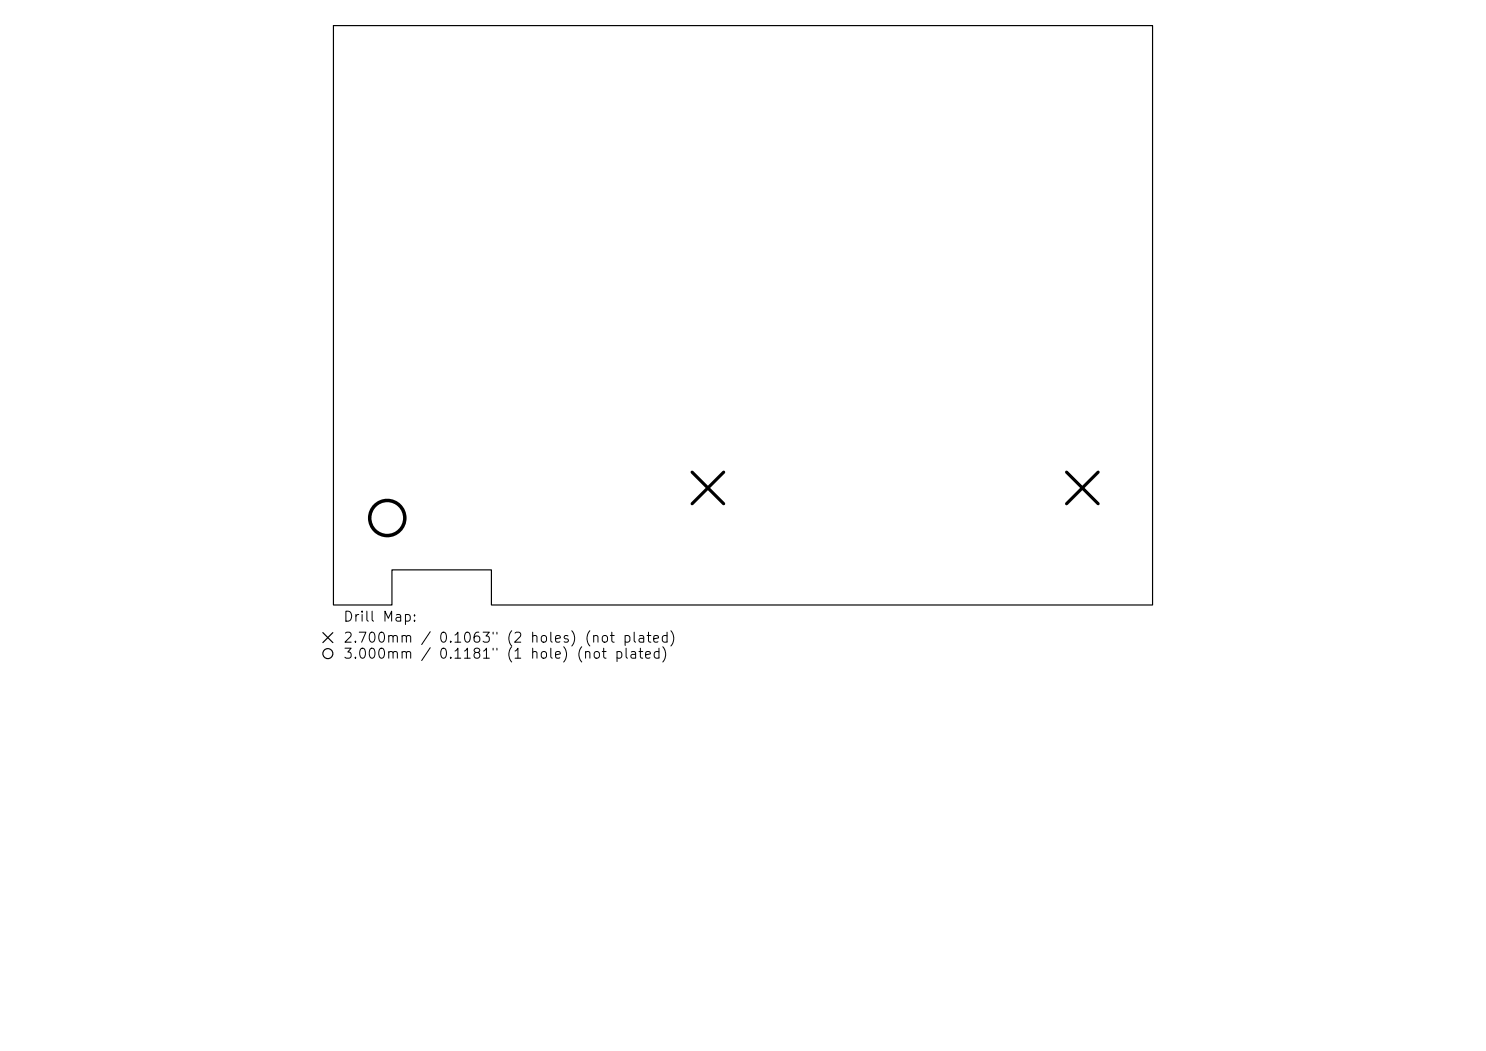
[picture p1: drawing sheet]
<svg xmlns="http://www.w3.org/2000/svg" width="297mm" height="210mm" viewBox="0 0 297 210" stroke-linecap="round" stroke-linejoin="round" font-family="sans-serif">
<defs><g id="words">
<g font-size="2">
<text x="68.5" y="124.7">Drill Map:</text>
<text x="68.5" y="128.9">2.700mm / 0.1063&quot; (2 holes) (not plated)</text>
<text x="68.5" y="132.1">3.000mm / 0.1181&quot; (1 hole) (not plated)</text>
</g>
</g></defs>
<g fill="none" stroke="#000" stroke-width=".23">
<path d="M66.6 5.1h163.8v115.8h-132.2v-7h-19.9v7h-11.7zM64.5 126.4l2 2M66.5 126.4l-2 2"/>
<circle cx="65.5" cy="130.6" r="1"/>
</g>
<path d="M138.3 94.3l6.3 6.4M144.6 94.3l-6.3 6.4M213.2 94.3l6.3 6.4M219.5 94.3l-6.3 6.4" fill="none" stroke="#000" stroke-width=".63"/>
<circle cx="77.4" cy="103.5" r="3.5" fill="none" stroke="#000" stroke-width=".7"/>
<use href="#words"/>
</svg>
